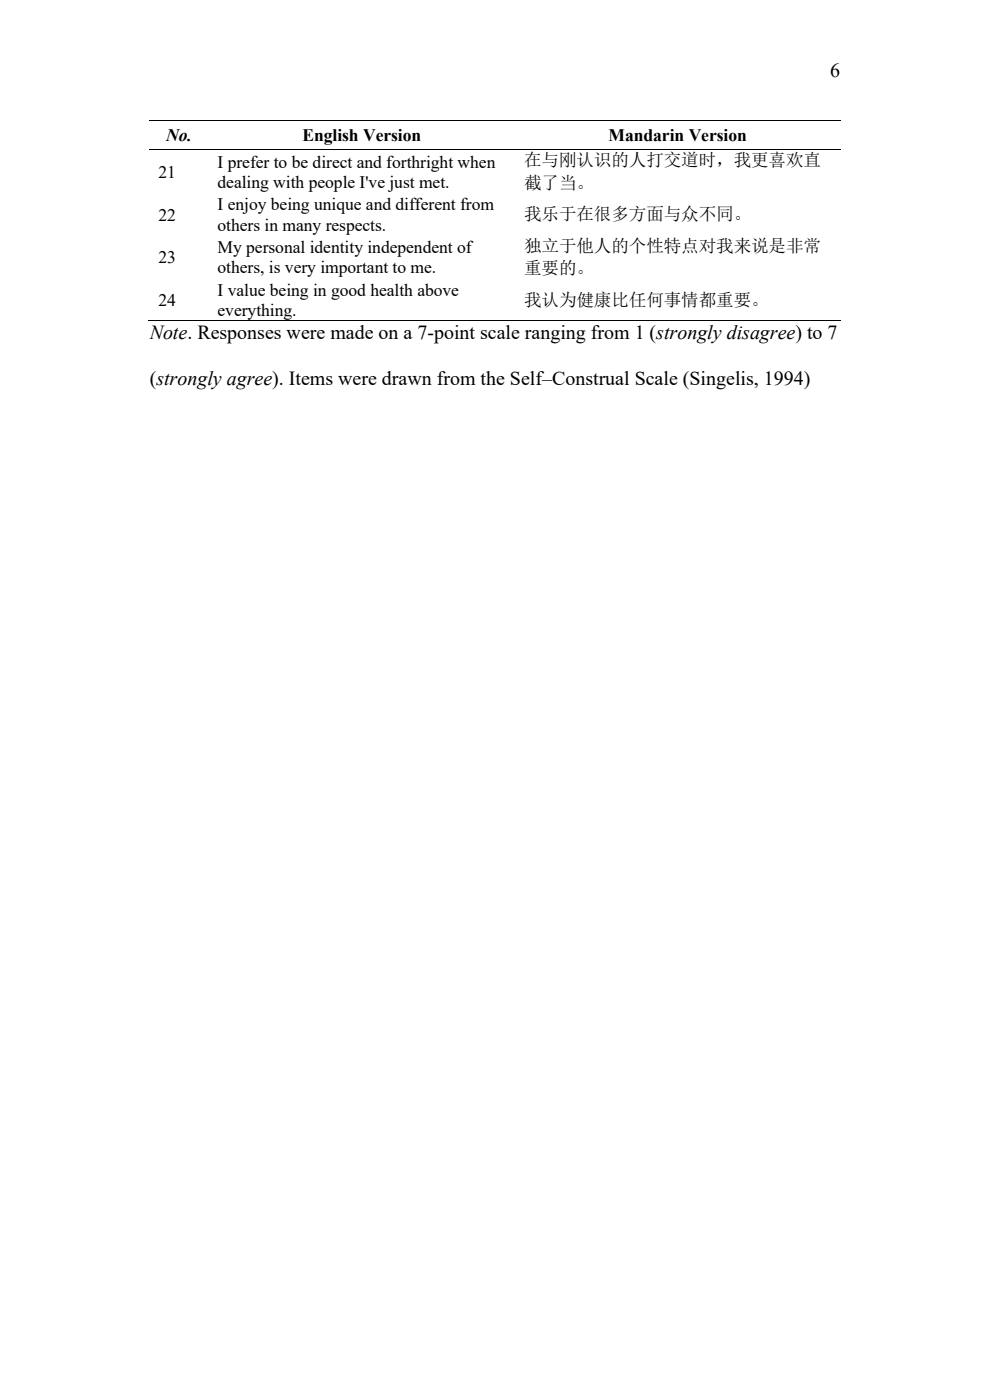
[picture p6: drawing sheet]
<svg xmlns="http://www.w3.org/2000/svg" width="210mm" height="297mm" viewBox="0 0 210 297" stroke-linecap="round" stroke-linejoin="round" font-family="sans-serif">
<defs><g id="words">
<g font-size="4.2">
<text x="176.1" y="16.4">6</text>
<text x="31.7" y="72">Note. Responses were made on a 7-point scale ranging from 1 (strongly disagree) to 7</text>
<text x="31.7" y="81.7">(strongly agree). Items were drawn from the Self–Construal Scale (Singelis, 1994)</text>
</g>
<g font-size="3.7">
<text x="35.2" y="29.9">No.</text>
<text x="64.1" y="29.9">English Version</text>
<text x="129.1" y="29.9">Mandarin Version</text>
<text x="46.1" y="35.6">I prefer to be direct and forthright when</text>
<text x="111.2" y="35.3">在与刚认识的人打交道时，我更喜欢直</text>
<text x="33.6" y="37.8">21</text>
<text x="46.1" y="39.9">dealing with people I've just met.</text>
<text x="111.2" y="40">截了当。</text>
<text x="33.6" y="46.8">22</text>
<text x="46.1" y="44.6">I enjoy being unique and different from</text>
<text x="111.2" y="46.7">我乐于在很多方面与众不同。</text>
<text x="46.1" y="48.9">others in many respects.</text>
<text x="46.1" y="53.7">My personal identity independent of</text>
<text x="111.2" y="53.4">独立于他人的个性特点对我来说是非常</text>
<text x="33.6" y="55.9">23</text>
<text x="46.1" y="58">others, is very important to me.</text>
<text x="111.2" y="58.2">重要的。</text>
<text x="33.6" y="64.9">24</text>
<text x="46.1" y="62.7">I value being in good health above</text>
<text x="111.2" y="64.9">我认为健康比任何事情都重要。</text>
<text x="46.1" y="67.1">everything.</text>
</g>
</g></defs>
<path d="M31.7 25.5h12.6M31.7 31.7h12.6M44.4 25.5h64.9M44.4 31.7h64.9M109.5 25.5h68.7M109.5 31.7h68.7M31.5 67.9h146.7" fill="none" stroke="#000" stroke-width=".21"/>
<path d="M44.3 25.4h.1v.2h-.1zM44.3 31.6h.1v.2h-.1zM109.3 25.4h.2v.2h-.2zM109.3 31.6h.2v.2h-.2zM44 67.8h.2v.2h-.2zM109.1 67.8h.1v.2h-.1z" fill="#000"/>
<use href="#words"/>
</svg>
